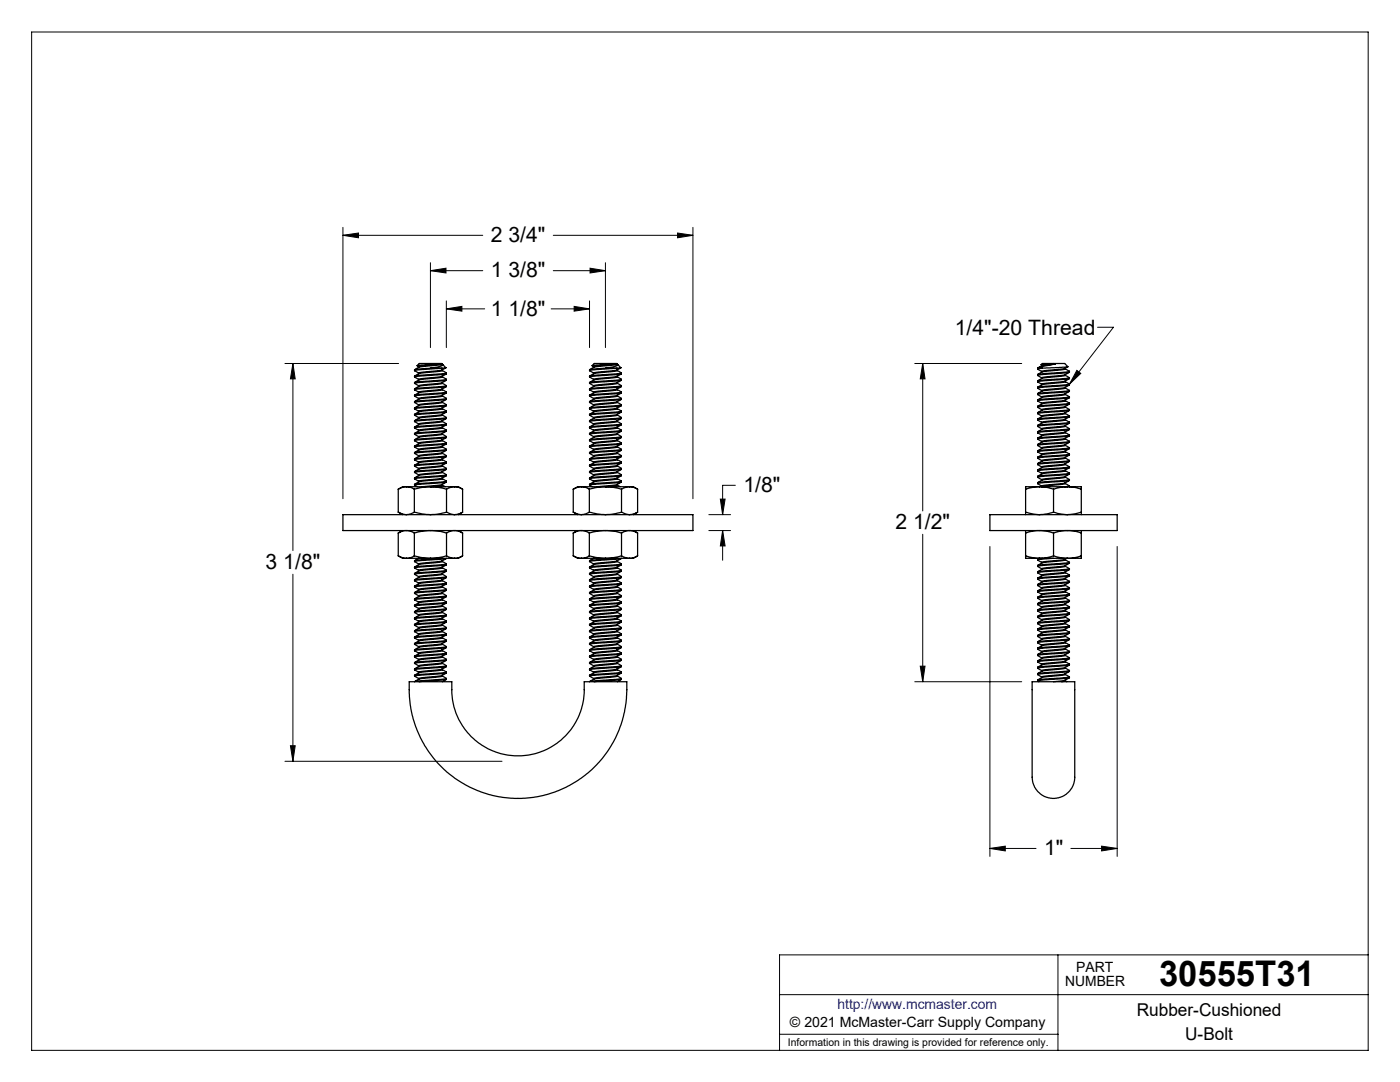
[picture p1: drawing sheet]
<svg xmlns="http://www.w3.org/2000/svg" width="279mm" height="216mm" viewBox="0 0 279 216" stroke-linecap="round" stroke-linejoin="round" font-family="sans-serif">
<defs><g id="words">
<text font-size="7.1" x="231.3" y="196.8">30555T31</text>
<g font-size="4.2">
<text x="97.9" y="48.3">2 3/4&quot;</text>
<text x="97.9" y="55.4">1 3/8&quot;</text>
<text x="97.9" y="63">1 1/8&quot;</text>
<text x="190.5" y="66.8">1/4&quot;-20 Thread</text>
<text x="148.4" y="98.2">1/8&quot;</text>
<text x="178.7" y="105.6">2 1/2&quot;</text>
<text x="53" y="113.6">3 1/8&quot;</text>
<text x="208.4" y="170.7">1&quot;</text>
</g>
<g font-size="3.5">
<text x="226.9" y="202.8">Rubber-Cushioned</text>
<text x="236.5" y="207.5">U-Bolt</text>
</g>
<g font-size="2.8">
<text x="212.6" y="196.8">NUMBER</text>
<text x="214.8" y="194">PART</text>
<text x="157.7" y="205">© 2021 McMaster-Carr Supply Company</text>
</g>
<text font-size="2.8" fill="#00f" x="167.1" y="201.4">http://www.mcmaster.com</text>
<text font-size="2.1" x="157.3" y="208.6">Information in this drawing is provided for reference only.</text>
</g></defs>
<g fill="none" stroke="#000" stroke-width=".2">
<path d="M6.3 6.4h266.7v203.2h-266.7zM68.4 47l3.1-.5v.9zM68.4 45.4v54.1M68.4 47h27.9M85.9 54l3.1-.5v1zM85.9 52.4v17M85.9 54h10.4M110.4 54h10.4M110.4 47h27.9M117.8 53.5l3 .5-3 .5zM120.8 52.4v17M135.2 46.5l3.1 .5-3.1 .4z"/>
<path d="M138.3 45.4v54.1M56.9 72.5h22.7M58.5 72.5l.4 3.1h-.9zM58.5 72.5v37.4M89.1 61.6l3.1-.5v1zM89.1 60v9.4M89.1 61.6h7.6M110 61.6h7.7M114.6 61.1l3.1 .5-3.1 .5zM117.7 60v9.4M182.6 72.5h21.3M184.1 72.5l.5 3.1h-.9z"/>
<path d="M184.1 72.5v29.5M214.9 73.9l.8 .6-2.3 2.2zM219 65.3h3.2l-8.8 11.4M143.8 99.6h.9l-.5 3.1zM146.8 96.8h-2.6v5.9M58.5 114.6v37.3M141.5 102.7h4.3M141.5 105.9h4.3M144.2 105.9l.5 3h-.9zM144.2 105.9v5.9M184.1 106.6v29.4M197.6 109v61.9"/>
<path d="M223 109v61.9M182.6 136h21.3M183.7 132.9h.9l-.5 3.1zM56.9 151.9h43.3M58 148.8h.9l-.4 3.1zM197.6 169.3l3-.5v1zM197.6 169.3h9.2M213.7 169.3h9.3M219.9 168.8l3.1 .5-3.1 .5zM155.6 198.5h117.4M211.1 190.5v19.1M273 190.5h-117.4v19.1"/>
<path d="M155.6 206.4h55.5"/>
</g>
<g fill="#000">
<path d="M214.9 73.9l.8 .6-2.3 2.2z"/>
<path d="M85.9 54l3.1-.5v1zM117.8 53.5l3 .5-3 .5zM68.4 47l3.1-.5v.9zM135.2 46.5l3.1 .5-3.1 .4zM143.8 99.6h.9l-.5 3.1zM144.2 105.9l.5 3h-.9zM89.1 61.6l3.1-.5v1zM114.6 61.1l3.1 .5-3.1 .5zM58 148.8h.9l-.4 3.1zM58.5 72.5l.4 3.1h-.9zM197.6 169.3l3-.5v1zM219.9 168.8l3.1 .5-3.1 .5zM184.1 72.5l.5 3.1h-.9zM183.7 132.9h.9l-.5 3.1z"/>
</g>
<g fill="none" stroke="#000" stroke-width=".25">
<path d="M83.6 73.3l-.8 .5M83.6 73.2v.1M83.6 74.4v.2M83.6 75.7v.1M83.6 77v.1M83.6 78.2v.2M83.6 79.5v.2M85.9 73.5l-2.7 .2-.4 .1-.1 .1M85.9 73.5h2.3M87.8 72.6l-4.5 .4 .3 .2M87.8 72.6l-4.2 .6M87.8 72.6h.5"/>
<path d="M88.2 73.5l-5.5 .4 .9 .5M88.3 73.9l.8 .5-5.6 .5-.7 .1-.1 .2M88.3 75.2l.8 .5M88.3 76.5l.8 .5-5.6 .4-.7 .2-.1 .2M88.3 77.8l.8 .4M88.3 79l.8 .5-5.6 .5-.7 .1-.1 .2M88.3 73.9l-4.4 .6-1.1 .5M88.3 75.2l-4.4 .5-1.1 .6M88.3 76.5l-4.4 .5-1.1 .6M88.3 77.8l-4.4 .5-1.1 .5M88.3 79l-4.4 .6-1.1 .5M88.3 72.7l-4.7 .6"/>
<path d="M88.3 72.7a.97 .97 0 0 1-1 .5l-1.4 .3M88.3 72.6l-.2-.1h-4.4l-.4 .5M88.3 72.6v.1M88.3 73.8v.1M88.3 75.1v.1M88.3 76.3v.2M88.3 77.6v.2M88.3 78.9v.1M88.3 72.7l.7 .7M89 73.4l-1.1 .5-4.3 .5M89 73.4l-.8 .1M89.1 74.6l-1.2 .6-4.3 .5"/>
<path d="M89.1 75.9l-1.2 .5-4.3 .6M89.1 77.2l-1.2 .5-4.3 .5M89.1 78.4l-1.2 .6-4.3 .5M89.1 79.7l-1.2 .6-4.3 .5M89.1 74.6l-6.4 .6 .9 .5M89.1 75.7a.6 .6 0 0 1-.8 .3l-5.6 .5 .9 .5M89.1 77.1l-6.4 .7 .9 .4M89.1 78.2a.6 .6 0 0 1-.8 .3l-5.6 .5 .9 .5M89.1 79.7l-6.4 .6 .9 .5M89.1 75.7l-1.1 .2-4.8 .3-.4 .1-.1 .2M89.1 78.2l-1.1 .2-4.8 .3-.4 .1-.1 .2M89.1 74.4v.2"/>
<path d="M89.1 77v.1M89.1 79.5v.2M118.5 73.3l-.8 .5M118.5 73.2v.1M118.5 74.4v.2M118.5 75.7v.1M118.5 77v.1M118.5 78.2v.2M118.5 79.5v.2M120.8 73.5l-2.6 .2h-.5v.2M120.8 73.5h2.3M122.7 72.6l-4.5 .4 .3 .2"/>
<path d="M122.7 72.6l-4.2 .6M122.7 72.6h.5M123.1 73.5l-5.4 .4 .8 .5M123.2 73.9l.8 .5-5.5 .5-.8 .1v.2M123.2 75.2l.8 .5M123.2 76.5l.8 .5-5.5 .4-.8 .1v.3M123.2 77.8l.8 .4M123.2 79l.8 .5-5.5 .5-.8 .1v.2M123.2 73.9l-4.4 .6-1.1 .5M123.2 75.2l-4.4 .5-1.1 .6M123.2 76.5l-4.4 .5-1.1 .6M123.2 77.8l-4.4 .5-1.1 .5"/>
<path d="M123.2 79l-4.4 .6-1.1 .5M123.2 72.7l-4.7 .6M123.2 72.7h.1a.97 .97 0 0 1-1.1 .5l-1.4 .3M123.2 72.6l-.2-.1h-4.4l-.4 .5M123.2 72.6v.1M123.2 73.8v.1M123.2 75.1v.1M123.2 76.3v.2M123.2 77.6v.2M123.2 78.9v.1M123.3 72.7l.6 .7M123.9 73.4l-1 .5-4.4 .5"/>
<path d="M123.9 73.4l-.8 .1M124 74.6l-1.1 .6-4.4 .5M124 75.9l-1.1 .5-4.4 .6M124 77.2l-1.1 .5-4.4 .5M124 78.4l-1.1 .6-4.4 .5M124 79.7l-1.1 .6-4.4 .5M124 74.6l-6.3 .6 .8 .5M124 75.7a.96 .96 0 0 1-1.1 .3l-5.2 .5 .8 .5M124 77.1l-6.3 .7 .8 .4M124 78.2a.96 .96 0 0 1-1.1 .4l-5.2 .4 .8 .5M124 79.7l-6.3 .6 .8 .5M124 78.2l-1.1 .2-4.7 .3-.5 .1v.2"/>
<path d="M124 75.7l-1.1 .2-4.7 .3-.5 .1v.2M124 74.4v.2M124 77v.1M124 79.5v.2M207.1 73.7l.8 .4M207.1 76.2l.8 .5M207.1 73.5h.9M207.1 73.6v.1M207.1 73.5v.1M207.1 74.8v.1M207.8 72.8l.2-.3h4.5l.6 .7-5.1 .3M207.8 72.8h.1"/>
<path d="M207.9 72.8v.2M207.9 74.1v.2M207.9 75.4v.1M207.9 76.7v.1M207.9 77.9v.2M207.9 79.2v.1M207.9 74.2l-.8 .5M207.9 76.8l-.8 .5M208 73.5l-.9 .2M208.9 72.6l-1.1 .2M208.9 72.6l-1 .2M208.9 72.6h1.7"/>
<path d="M210.6 72.6l-2.6 .3-.8 .5M210.6 72.6l-2.7 .6-.8 .3M212.6 73.6l.8 .5M212.6 74.9l.8 .5M212.6 76.2l.8 .4M212.6 77.4l.8 .5M212.6 78.7l.8 .5M212.6 80l.8 .5-5.8 .5-.5 .1v.1M212.6 74.9l-4.4 .5-1.1 .6M212.6 77.4l-4.4 .6-1.1 .5M212.6 78.7l-4.4 .5-1.1 .6M212.6 80l-4.4 .5-1.1 .6"/>
<path d="M212.6 73.6l-4.7 .6M212.6 76.2l-4.7 .6M212.6 73.5v.1M212.6 74.8v.1M212.6 76v.2M212.6 77.3v.1M212.6 78.6v.1M212.6 79.8v.2M213.1 73.2l-.8 .4-4.4 .5M213.4 74.3l-1.1 .6-4.4 .5M213.4 75.6l-1.1 .5-4.4 .6M213.4 76.8l-1.1 .6-4.4 .5"/>
<path d="M213.4 78.1l-1.1 .6-4.4 .5M213.4 79.4l-1.1 .5-4.4 .6M213.4 74.1v.2l-.3 .1-6 .5 .8 .5M213.4 76.6v.2l-.3 .1-6 .5 .8 .5M213.4 77.9v.2l-.3 .1-6 .5 .8 .5M213.4 75.4v.2h-.3l-4.6 .4-1.4 .2M213.4 79.2v.1l-.3 .1-4.6 .4-1.4 .2M213.4 79.2l-.7 .1-5.4 .4-.2 .1v.2M213.4 77.9l-.7 .2-5.4 .4h-.2v.2M213.4 76.6l-.7 .2-5.4 .4-.2 .1v.1M213.4 75.4l-.7 .1-5.4 .4-.2 .1v.2M213.4 74.1l-6.3 .7"/>
<path d="M79.5 97.6v4.6M81.1 97.1l-.6 .1-1 .4M81.1 97.1l.9 .2 .7 .3M81.1 97.1h4.8M81.1 97.1h-.7l-.9 .5M82.7 97.6v4.6M83.6 82.2l-.8 .5M83.6 84.7l-.8 .5M83.6 87.2l-.8 .5M83.6 96.1l-.8 .5M83.6 80.8v.1M83.6 82.1v.1"/>
<path d="M83.6 83.3v.2M83.6 84.6v.1M83.6 85.9v.1M83.6 87.1v.2M83.6 88.4v.1M83.6 89.7v.1M83.6 90.9v.2M83.6 92.2v.2M83.6 93.5v.1M83.6 94.8v.1M83.6 96v.2M85.9 97.1l-1.2 .1-2 .4"/>
<path d="M85.9 97.1l1.2 .1 2 .4M85.9 97.1h4.8M88.3 80.3l.8 .5-5.6 .4-.7 .2-.1 .2M88.3 81.6l.8 .5-5.6 .4-.7 .2-.1 .1M88.3 82.8l.8 .5-5.6 .5-.7 .1-.1 .2M88.3 84.1l.8 .5-5.6 .5-.7 .1-.1 .2M88.3 85.4l.8 .5-5.6 .4-.7 .2-.1 .1M88.3 86.6l.8 .5M88.3 87.9l.8 .5-5.6 .5-.7 .1-.1 .2M88.3 89.2l.8 .4M88.3 90.5l.8 .4-5.6 .5-.7 .1-.1 .2M88.3 91.7l.8 .5"/>
<path d="M88.3 93l.8 .5-5.6 .4-.7 .2-.1 .2M88.3 94.3l.8 .5-5.6 .4-.7 .2-.1 .1M88.3 95.5l.8 .5-5.6 .5-.7 .1-.1 .2M88.3 96.8l.5 .3M88.3 80.3l-4.4 .5-1.1 .6M88.3 82.8l-4.4 .6-1.1 .5M88.3 85.4l-4.4 .5-1.1 .6M88.3 87.9l-4.4 .5-1.1 .6M88.3 89.2l-4.4 .5-1.1 .6M88.3 90.5l-4.4 .5-1.1 .5M88.3 91.7l-4.4 .6-1.1 .5M88.3 93l-4.4 .5-1.1 .6"/>
<path d="M88.3 94.3l-4.4 .5-1.1 .6M88.3 81.6l-4.7 .6M88.3 84.1l-4.7 .6M88.3 86.6l-4.7 .6M88.3 95.5l-4.7 .6M88.3 96.8l-2.4 .3M88.3 80.2v.1M88.3 81.4v.2M88.3 82.7v.1M88.3 84v.1M88.3 85.2v.2M88.3 86.5v.1"/>
<path d="M88.3 87.8v.1M88.3 89v.2M88.3 90.3v.2M88.3 91.6v.1M88.3 92.9v.1M88.3 94.1v.2M88.3 95.4v.1M88.3 96.7v.1M89.1 81l-1.2 .5-4.3 .6M89.1 82.2l-1.2 .6-4.3 .5M89.1 83.5l-1.2 .6-4.3 .5M89.1 84.8l-1.2 .5-4.3 .6"/>
<path d="M89.1 86l-1.2 .6-4.3 .5M89.1 87.3l-1.2 .6-4.3 .5M89.1 88.6l-1.2 .5-4.3 .6M89.1 89.9l-1.2 .5-4.3 .5M89.1 91.1l-1.2 .6-4.3 .5M89.1 92.4l-1.2 .6-4.3 .5M89.1 93.7l-1.2 .5-4.3 .6M89.1 94.9l-1.2 .6-4.3 .5M89.1 96.2l-1.2 .6-3.7 .3M89.1 80.8a.6 .6 0 0 1-.8 .3l-5.6 .5 .9 .5M89.1 82.1a.6 .6 0 0 1-.8 .2l-5.6 .5 .9 .5M89.1 83.3a.6 .6 0 0 1-.8 .3l-5.6 .5 .9 .5"/>
<path d="M89.1 84.6a.6 .6 0 0 1-.8 .3l-5.6 .5 .9 .5M89.1 85.9a.6 .6 0 0 1-.8 .2l-5.6 .5 .9 .5M89.1 87.1a.6 .6 0 0 1-.8 .3l-5.6 .5 .9 .5M89.1 88.5l-6.4 .7 .9 .5M89.1 89.7a.6 .6 0 0 1-.8 .3l-5.6 .5 .9 .4M89.1 91.1l-6.4 .6 .9 .5M89.1 92.2a.6 .6 0 0 1-.8 .3l-5.6 .5 .9 .5M89.1 93.6l-6.4 .7 .9 .5M89.1 94.8a.6 .6 0 0 1-.8 .2l-5.6 .5 .9 .5M89.1 96a.6 .6 0 0 1-.8 .3l-5.6 .5 .6 .3M89.1 87.1l-1.1 .2-4.8 .3-.4 .1-.1 .2M89.1 89.6l-1.1 .3-4.8 .3-.4 .1-.1 .2"/>
<path d="M89.1 92.2l-1.1 .2-4.8 .3-.4 .1-.1 .2M89.1 88.4v.1M89.1 90.9v.2M89.1 93.5v.1M89.1 97.6v4.6M90.7 97.1l-.6 .1-1 .4M90.7 97.1l.9 .2 .7 .3M90.7 97.1h.8l.8 .5M92.3 97.6v4.6M114.4 97.6v4.6M116 97.1l-.6 .1-1 .4M116 97.1l.9 .2 .7 .3"/>
<path d="M116 97.1h4.8M116 97.1h-.7l-.9 .5M117.6 97.6v4.6M118.5 82.2l-.8 .5M118.5 84.7l-.8 .5M118.5 87.2l-.8 .5M118.5 96.1l-.8 .5M118.5 80.8v.1M118.5 82.1v.1M118.5 83.3v.2M118.5 84.6v.1M118.5 85.9v.1"/>
<path d="M118.5 87.1v.2M118.5 88.4v.1M118.5 89.7v.1M118.5 90.9v.2M118.5 92.2v.2M118.5 93.5v.1M118.5 94.8v.1M118.5 96v.2M120.8 97.1l-1.2 .1-2 .4M120.8 97.1l1.2 .1 2 .4M120.8 97.1h4.9M123.2 80.3l.8 .5-5.5 .4-.8 .2v.2"/>
<path d="M123.2 81.6l.8 .5-5.5 .4-.8 .1v.2M123.2 82.8l.8 .5-5.5 .5-.8 .1v.2M123.2 84.1l.8 .5-5.5 .5-.8 .1v.2M123.2 85.4l.8 .5-5.5 .4-.8 .1v.2M123.2 86.6l.8 .5M123.2 87.9l.8 .5-5.5 .5-.8 .1v.2M123.2 89.2l.8 .4M123.2 90.5l.8 .4-5.5 .5-.8 .1v.2M123.2 91.7l.8 .5M123.2 93l.8 .5-5.5 .4-.8 .2v.2M123.2 94.3l.8 .5-5.5 .4-.8 .1v.2M123.2 95.5l.8 .5-5.5 .5-.8 .1v.2"/>
<path d="M123.2 96.8l.6 .3M123.2 80.3l-4.4 .5-1.1 .6M123.2 82.8l-4.4 .6-1.1 .5M123.2 85.4l-4.4 .5-1.1 .6M123.2 87.9l-4.4 .5-1.1 .6M123.2 89.2l-4.4 .5-1.1 .6M123.2 90.5l-4.4 .5-1.1 .5M123.2 91.7l-4.4 .6-1.1 .5M123.2 93l-4.4 .5-1.1 .6M123.2 94.3l-4.4 .5-1.1 .6M123.2 81.6l-4.7 .6M123.2 84.1l-4.7 .6"/>
<path d="M123.2 86.6l-4.7 .6M123.2 95.5l-4.7 .6M123.2 96.8l-2.4 .3M123.2 80.2v.1M123.2 81.4v.2M123.2 82.7v.1M123.2 84v.1M123.2 85.2v.2M123.2 86.5v.1M123.2 87.8v.1M123.2 89v.2M123.2 90.3v.2"/>
<path d="M123.2 91.6v.1M123.2 92.9v.1M123.2 94.1v.2M123.2 95.4v.1M123.2 96.7v.1M124 81l-1.1 .5-4.4 .6M124 82.2l-1.1 .6-4.4 .5M124 83.5l-1.1 .6-4.4 .5M124 84.8l-1.1 .5-4.4 .6M124 86l-1.1 .6-4.4 .5M124 87.3l-1.1 .6-4.4 .5M124 88.6l-1.1 .5-4.4 .6"/>
<path d="M124 89.9l-1.1 .5-4.4 .5M124 91.1l-1.1 .6-4.4 .5M124 92.4l-1.1 .6-4.4 .5M124 93.7l-1.1 .5-4.4 .6M124 94.9l-1.1 .6-4.4 .5M124 96.2l-1.1 .6-3.7 .3M124 80.8a.96 .96 0 0 1-1.1 .3l-5.2 .5 .8 .5M124 82.1a.96 .96 0 0 1-1.1 .3l-5.2 .4 .8 .5M124 83.3a.96 .96 0 0 1-1.1 .3l-5.2 .5 .8 .5M124 84.6a.96 .96 0 0 1-1.1 .3l-5.2 .5 .8 .5M124 85.9a.96 .96 0 0 1-1.1 .3l-5.2 .4 .8 .5M124 87.1a.96 .96 0 0 1-1.1 .4l-5.2 .4 .8 .5"/>
<path d="M124 88.5l-6.3 .7 .8 .5M124 89.7a.96 .96 0 0 1-1.1 .3l-5.2 .5 .8 .4M124 91.1l-6.3 .6 .8 .5M124 92.2a.96 .96 0 0 1-1.1 .3l-5.2 .5 .8 .5M124 93.6l-6.3 .7 .8 .5M124 94.8a.96 .96 0 0 1-1.1 .3l-5.2 .4 .8 .5M124 96a.96 .96 0 0 1-1.1 .3l-5.2 .5 .5 .3M124 92.2l-1.1 .2-4.7 .3-.5 .1v.2M124 89.6l-1.1 .3-4.7 .3h-.5v.3M124 87.1l-1.1 .2-4.7 .3-.5 .1v.2M124 88.4v.1M124 90.9v.2"/>
<path d="M124 93.5v.1M124 97.6v4.6M125.7 97.1l-.7 .1-1 .4M125.7 97.1l.8 .2 .7 .3M125.7 97.1h.7l.8 .5M127.2 97.6v4.6M204.7 97.6v4.6M207.1 80l.8 .5M207.1 85.1l.8 .4M207.1 86.4l.8 .4M207.1 87.6l.8 .5M207.1 90.2l.8 .4"/>
<path d="M207.1 91.4l.8 .5M207.1 92.7l.8 .5M207.1 86.2v.2M207.1 83.6v.2M207.1 88.7v.2M207.5 97.1h5.5M207.5 97.1l1.5 .2 1.3 .3M207.5 97.1l-1.1 .1-1.7 .4M207.5 97.1h-2.2a.4 .4 0 0 0-.6 .2v.3M207.9 80.5v.1M207.9 81.7v.2M207.9 83v.1"/>
<path d="M207.9 84.3v.1M207.9 85.5v.2M207.9 86.8v.2M207.9 88.1v.1M207.9 89.4v.1M207.9 90.6v.2M207.9 91.9v.1M207.9 93.2v.1M207.9 94.4v.2M207.9 95.7v.1M207.9 97v.1M207.9 85.7l-.8 .4"/>
<path d="M207.9 88.2l-.8 .5M207.9 90.7l-.8 .5M210.3 97.6v4.6M212.6 81.2l.8 .5M212.6 82.5l.8 .5M212.6 83.8l.8 .4M212.6 85.1l.8 .4M212.6 86.3l.8 .5M212.6 87.6l.8 .5M212.6 88.9l.8 .4M212.6 90.1l.8 .5M212.6 91.4l.8 .5"/>
<path d="M212.6 92.7l.8 .4M212.6 93.9l.8 .5M212.6 95.2l.8 .5M212.6 96.5l.8 .5-.9 .1M212.6 81.2l-4.4 .6-1.1 .5M212.6 82.5l-4.4 .5-1.1 .6M212.6 83.8l-4.4 .5-1.1 .6M212.6 86.3l-4.4 .6-1.1 .5M212.6 88.9l-4.4 .5-1.1 .6M212.6 91.4l-4.4 .5-1.1 .6M212.6 92.7l-4.4 .5-1.1 .6M212.6 93.9l-4.4 .6-1.1 .5"/>
<path d="M212.6 95.2l-4.4 .5-1.1 .6M212.6 85.1l-4.7 .6M212.6 87.6l-4.7 .6M212.6 90.1l-4.7 .6M212.6 96.5l-4.7 .6M212.6 81.1v.1M212.6 82.4v.1M212.6 83.6v.2M212.6 84.9v.2M212.6 86.2v.1M212.6 87.5v.1M212.6 88.7v.2"/>
<path d="M212.6 90v.1M212.6 91.3v.1M212.6 92.5v.2M212.6 93.8v.1M212.6 95.1v.1M212.6 96.3v.2M213 97.1l-1.1 .1-1.6 .4M213 97.1l1.5 .2 1.3 .3M213 97.1h2.3a.36 .36 0 0 1 .5 0 .36 .36 0 0 1 0 .5M213.4 80.6l-1.1 .6-4.4 .5M213.4 81.9l-1.1 .6-4.4 .5M213.4 83.2l-1.1 .5-4.4 .6"/>
<path d="M213.4 84.5l-1.1 .5-4.4 .5M213.4 85.7l-1.1 .6-4.4 .5M213.4 87l-1.1 .6-4.4 .5M213.4 88.3l-1.1 .5-4.4 .6M213.4 89.5l-1.1 .6-4.4 .5M213.4 90.8l-1.1 .6-4.4 .5M213.4 92.1l-1.1 .5-4.4 .6M213.4 93.3l-1.1 .6-4.4 .5M213.4 94.6l-1.1 .6-4.4 .5M213.4 95.9l-1.1 .5-4.4 .6M213.4 81.7v.2l-.3 .1-6 .5 .8 .5M213.4 83v.1l-.3 .2-6 .5 .8 .5"/>
<path d="M213.4 88.1v.2h-.3l-6 .6 .8 .5M213.4 93.1v.2l-.3 .1-6 .5 .8 .5M213.4 94.4v.2l-.3 .1-6 .5 .8 .5M213.4 95.7v.1l-.3 .2-6 .5 .8 .5M213.4 84.2v.3h-.3l-4.6 .3-1.4 .3M213.4 85.5v.2l-.3 .1-4.6 .3-1.4 .3M213.4 86.8v.2l-.3 .1-4.6 .3-1.4 .2M213.4 89.3v.2l-.3 .1-4.6 .3-1.4 .3M213.4 90.6v.2l-.3 .1-4.6 .3-1.4 .2M213.4 91.9v.1l-.3 .1-4.6 .4-1.4 .2M213.4 95.7l-.7 .1-5.4 .4-.2 .1v.2M213.4 94.4l-.7 .2-5.4 .4h-.2v.2"/>
<path d="M213.4 93.1l-.7 .2-5.4 .4-.2 .1v.1M213.4 91.9l-.7 .1-5.4 .4-.2 .1v.2M213.4 90.6l-.7 .2-5.4 .4h-.2v.2M213.4 89.3l-.7 .2-5.4 .4-.2 .1v.1M213.4 88.1l-6.3 .6M213.4 86.8l-.7 .2-5.4 .3-.2 .1v.2M213.4 85.5l-6.3 .7M213.4 84.2l-.7 .2-5.4 .4-.2 .1v.2M213.4 83l-6.3 .6M213.4 81.7l-.7 .2-5.4 .4h-.2v.2M213.4 80.5v.1l-.3 .1-6 .5 .8 .5M213.4 97v.1"/>
<path d="M215.8 97.6v4.6M68.4 102.7h69.9v3.2h-69.9zM79.5 102.2a2.85 2.85 0 0 0 3.2 0M79.5 110.9l1 .4 .6 .1M79.5 106.4a2.85 2.85 0 0 1 3.2 0M79.5 110.9l.9 .5h.7M79.5 102.2l.9 .5M79.5 106.4v4.5M80.4 105.9l-.9 .5M81.1 111.4h4.8M82.7 102.2a10.7 10.7 0 0 0 6.4 0M82.7 110.9l2 .4 1.2 .1"/>
<path d="M82.7 110.9l-.7 .4-.9 .1M82.7 106.4a10.7 10.7 0 0 1 6.4 0M82.7 106.4v4.5M83.5 111.4l-.7 .5M83.6 112.6l-.8 .5M83.6 115.2l-.8 .5M83.6 112.5v.2M83.6 113.8v.1M83.6 115.1v.1M83.6 116.3v.2M83.6 117.6v.2M83.6 118.9v.1"/>
<path d="M85.9 111.4h4.8M88.2 111.4l-4.7 .3-.7 .2-.1 .1M88.3 112l.8 .5-5.6 .5-.7 .1-.1 .2M88.3 113.3l.8 .5-5.6 .5-.7 .1-.1 .2M88.3 114.6l.8 .4M88.3 115.9l.8 .4-5.6 .5-.7 .1-.1 .2M88.3 117.1l.8 .5M88.3 118.4l.8 .5-5.6 .4-.7 .2-.1 .2M88.3 119.7l.8 .4M88.3 113.3l-4.4 .5-1.1 .6M88.3 115.9l-4.4 .5-1.1 .5M88.3 117.1l-4.4 .6-1.1 .5"/>
<path d="M88.3 118.4l-4.4 .5-1.1 .6M88.3 119.7l-4.4 .5-1.1 .6M88.3 112l-4.7 .6M88.3 114.6l-4.7 .6M88.3 111.9v.1M88.3 113.2v.1M88.3 114.4v.2M88.3 115.7v.2M88.3 117v.1M88.3 118.3v.1M88.3 119.5v.2M89.1 111.4l-1.2 .6-4.3 .5"/>
<path d="M89.1 112.7l-1.2 .6-4.3 .5M89.1 114l-1.2 .5-4.3 .6M89.1 115.3l-1.2 .5-4.3 .5M89.1 116.5l-1.2 .6-4.3 .5M89.1 117.8l-1.2 .6-4.3 .5M89.1 119.1l-1.2 .5-4.3 .6M89.1 111.4l-6.4 .6 .9 .5M89.1 112.5a.6 .6 0 0 1-.8 .3l-5.6 .5 .9 .5M89.1 113.8a.6 .6 0 0 1-.8 .3l-5.6 .5 .9 .5M89.1 115.1a.6 .6 0 0 1-.8 .3l-5.6 .5 .9 .4M89.1 116.5l-6.4 .6 .9 .5M89.1 117.6a.6 .6 0 0 1-.8 .3l-5.6 .5 .9 .5"/>
<path d="M89.1 119l-6.4 .7 .9 .5M89.1 115l-1.1 .3-4.8 .3-.4 .1-.1 .2M89.1 117.6l-1.1 .2-4.8 .3-.4 .1-.1 .2M89.1 116.3v.2M89.1 118.9v.1M89.1 102.2a2.85 2.85 0 0 0 3.2 0M89.1 110.9l1 .4 .6 .1M89.1 110.9l-2 .4-1.2 .1M89.1 106.4a2.85 2.85 0 0 1 3.2 0M89.1 106.4v4.5M91.5 105.9l.8 .5M92.3 110.9l-.7 .4-.9 .1"/>
<path d="M92.3 110.9l-.8 .5h-.8M92.3 102.2l-.8 .5M92.3 106.4v4.5M114.4 110.9l1 .4 .6 .1M114.4 106.4a2.85 2.85 0 0 1 3.2 0M114.4 110.9l.9 .5h.7M114.4 102.2a2.85 2.85 0 0 0 3.2 0M114.4 102.2l.9 .5M114.4 106.4v4.5M115.3 105.9l-.9 .5M116 111.4h4.8M117.6 110.9l2 .4 1.2 .1"/>
<path d="M117.6 110.9l-.7 .4-.9 .1M117.6 106.4a10.7 10.7 0 0 1 6.4 0M117.6 102.2a10.7 10.7 0 0 0 6.4 0M117.6 106.4v4.5M118.5 111.4l-.8 .5M118.5 112.6l-.8 .5M118.5 115.2l-.8 .5M118.5 112.5v.2M118.5 113.8v.1M118.5 115.1v.1M118.5 116.3v.2M118.5 117.6v.2"/>
<path d="M118.5 118.9v.1M120.8 111.4h4.9M123.1 111.4l-4.6 .3-.8 .1v.2M123.2 112l.8 .5-5.5 .5-.8 .1v.2M123.2 113.3l.8 .5-5.5 .5-.8 .1v.2M123.2 114.6l.8 .4M123.2 115.9l.8 .4-5.5 .5-.8 .1v.2M123.2 117.1l.8 .5M123.2 118.4l.8 .5-5.5 .4-.8 .2v.2M123.2 119.7l.8 .4M123.2 113.3l-4.4 .5-1.1 .6M123.2 115.9l-4.4 .5-1.1 .5"/>
<path d="M123.2 117.1l-4.4 .6-1.1 .5M123.2 118.4l-4.4 .5-1.1 .6M123.2 119.7l-4.4 .5-1.1 .6M123.2 112l-4.7 .6M123.2 114.6l-4.7 .6M123.2 111.9v.1M123.2 113.2v.1M123.2 114.4v.2M123.2 115.7v.2M123.2 117v.1M123.2 118.3v.1M123.2 119.5v.2"/>
<path d="M124 111.4l-1.1 .6-4.4 .5M124 112.7l-1.1 .6-4.4 .5M124 114l-1.1 .5-4.4 .6M124 115.3l-1.1 .5-4.4 .5M124 116.5l-1.1 .6-4.4 .5M124 117.8l-1.1 .6-4.4 .5M124 119.1l-1.1 .5-4.4 .6M124 111.4l-6.3 .6 .8 .5M124 112.5a.96 .96 0 0 1-1.1 .4l-5.2 .4 .8 .5M124 113.8a.96 .96 0 0 1-1.1 .3l-5.2 .5 .8 .5M124 115.1a.96 .96 0 0 1-1.1 .3l-5.2 .5 .8 .4M124 116.5l-6.3 .6 .8 .5"/>
<path d="M124 117.6a.96 .96 0 0 1-1.1 .3l-5.2 .5 .8 .5M124 119l-6.3 .7 .8 .5M124 117.6l-1.1 .2-4.7 .3-.5 .1v.2M124 115l-1.1 .3-4.7 .3h-.5v.3M124 116.3v.2M124 118.9v.1M124 110.9l1 .4 .7 .1M124 110.9l-2 .4-1.2 .1M124 106.4a2.85 2.85 0 0 1 3.2 0M124 102.2a2.85 2.85 0 0 0 3.2 0M124 106.4v4.5M126.4 105.9l.8 .5"/>
<path d="M127.2 110.9l-.7 .4-.8 .1M127.2 110.9l-.8 .5h-.7M127.2 102.2l-.8 .5M127.2 106.4v4.5M197.6 102.7h25.4v3.2h-25.4zM204.7 106.4a8.1 8.1 0 0 1 5.6 0M204.7 110.9l1.7 .4 1.1 .1M204.7 105.9v.5M204.7 110.9v.1a.33 .33 0 0 0 .1 .4 .33 .33 0 0 0 .4 0h2.3M204.7 102.2a8.1 8.1 0 0 0 5.6 0M204.7 102.2v.5M204.7 106.4v4.5"/>
<path d="M207.1 113l.8 .5M207.1 115.6l.8 .4M207.1 118.1l.8 .5M207.1 115.5v.1M207.1 111.6v.1M207.1 114.1v.2M207.1 116.7v.1M207.3 111.4l-.2 .1M207.5 111.4h5.5M207.9 112.2v.2M207.9 113.5v.1M207.9 114.8v.1"/>
<path d="M207.9 116v.2M207.9 117.3v.1M207.9 118.6v.1M207.9 119.8v.2M207.9 113.6l-.8 .5M207.9 116.1l-.8 .5M207.9 118.7l-.8 .5M208 111.4l-.9 .2M210.3 111.4l-3.2 .3 .8 .5M210.3 110.9l1.6 .4 1.1 .1M210.3 106.4a8 8 0 0 1 5.5 0M210.3 110.9l-1.3 .4-1.5 .1"/>
<path d="M210.3 102.2a8 8 0 0 0 5.5 0M210.3 106.4v4.5M212.6 111.7l.8 .5-5.8 .5-.5 .1v.2M212.6 113l.8 .5M212.6 114.3l.8 .4M212.6 115.5l.8 .5M212.6 116.8l.8 .5M212.6 118.1l.8 .4M212.6 119.3l.8 .5M212.6 111.7l-4.4 .6-1.1 .5M212.6 114.3l-4.4 .5-1.1 .6M212.6 116.8l-4.4 .5-1.1 .6"/>
<path d="M212.6 119.3l-4.4 .6-1.1 .5M212.6 113l-4.7 .6M212.6 115.5l-4.7 .6M212.6 118.1l-4.7 .6M212.6 111.6v.1M212.6 112.9v.1M212.6 114.1v.2M212.6 115.4v.1M212.6 116.7v.1M212.6 117.9v.2M212.6 119.2v.1M212.9 111.4l-.8 .3-4.2 .5"/>
<path d="M213.4 112.4l-1.1 .6-4.4 .5M213.4 113.7l-1.1 .5-4.4 .6M213.4 114.9l-1.1 .6-4.4 .5M213.4 116.2l-1.1 .6-4.4 .5M213.4 117.5l-1.1 .5-4.4 .6M213.4 118.7l-1.1 .6-4.4 .5M213.4 113.5v.1l-.3 .1-6 .6 .8 .5M213.4 116v.2l-.3 .1-6 .5 .8 .5M213.4 118.5v.2l-.3 .1-6 .5 .8 .5M213.4 114.7v.2l-.3 .1-4.6 .3-1.4 .3M213.4 117.3v.2h-.3l-4.6 .4-1.4 .2M213.4 119.8v.2l-.3 .1-4.6 .3-1.4 .3"/>
<path d="M213.4 119.8l-.7 .2-5.4 .4h-.2v.3M213.4 118.5l-.7 .2-5.4 .4-.2 .1v.1M213.4 117.3l-.7 .1-5.4 .4-.2 .1v.2M213.4 116l-6.3 .7M213.4 114.7l-.7 .2-5.4 .4-.2 .1v.1M213.4 113.5l-6.3 .6M213.4 112.2v.2l-.3 .1-4.6 .3-1.4 .2M215.8 110.9l-1.3 .4-1.5 .1M215.8 105.9v.5M215.8 110.9v.1a.37 .37 0 0 1-.2 .4 .37 .37 0 0 1-.4 0h-2.2M215.8 102.2v.5M215.8 106.4v4.5"/>
<path d="M81.7 136h8.5v1.6a13.2 13.2 0 0 0 13.2 13.2 13.2 13.2 0 0 0 13.2-13.2v-1.6h8.5v1.9a21.7 21.7 0 0 1-21.9 21.4 21.7 21.7 0 0 1-21.5-21.7zM83.6 124.1l-.8 .5M83.6 126.6l-.8 .5M83.6 129.2l-.8 .4M83.6 120.2v.1M83.6 121.4v.2M83.6 122.7v.1M83.6 124v.1M83.6 125.2v.2M83.6 126.5v.1M83.6 127.8v.1M83.6 129v.2"/>
<path d="M83.6 130.3v.2M83.6 131.6v.1M83.6 132.9v.1M83.6 134.1v.2M83.6 135.4v.1M88.3 120.9l.8 .5-5.6 .5-.7 .1-.1 .2M88.3 122.2l.8 .5-5.6 .5-.7 .1-.1 .2M88.3 123.5l.8 .5-5.6 .4-.7 .2-.1 .1M88.3 124.7l.8 .5-5.6 .5-.7 .1-.1 .2M88.3 126l.8 .5-5.6 .5-.7 .1-.1 .2M88.3 127.3l.8 .5-5.6 .4-.7 .2-.1 .2M88.3 128.6l.8 .4"/>
<path d="M88.3 129.8l.8 .5-5.6 .5-.7 .1-.1 .2M88.3 131.1l.8 .5M88.3 132.4l.8 .5-5.6 .4-.7 .2-.1 .1M88.3 133.6l.8 .5M88.3 134.9l.8 .5-6.4 .6M88.3 120.9l-4.4 .6-1.1 .5M88.3 122.2l-4.4 .5-1.1 .6M88.3 124.7l-4.4 .6-1.1 .5M88.3 127.3l-4.4 .5-1.1 .6M88.3 129.8l-4.4 .6-1.1 .5M88.3 131.1l-4.4 .5-1.1 .6M88.3 132.4l-4.4 .5-1.1 .6"/>
<path d="M88.3 133.6l-4.4 .6-1.1 .5M88.3 134.9l-4.4 .5-1.1 .6M88.3 123.5l-4.7 .6M88.3 126l-4.7 .6M88.3 128.6l-4.7 .6M88.3 120.8v.1M88.3 122.1v.1M88.3 123.3v.2M88.3 124.6v.1M88.3 125.9v.1M88.3 127.1v.2M88.3 128.4v.2"/>
<path d="M88.3 129.7v.1M88.3 131v.1M88.3 132.2v.2M88.3 133.5v.1M88.3 134.8v.1M89.1 120.3l-1.2 .6-4.3 .5M89.1 121.6l-1.2 .6-4.3 .5M89.1 122.9l-1.2 .5-4.3 .6M89.1 124.1l-1.2 .6-4.3 .5M89.1 125.4l-1.2 .6-4.3 .5M89.1 126.7l-1.2 .5-4.3 .6M89.1 128l-1.2 .5-4.3 .5"/>
<path d="M89.1 129.2l-1.2 .6-4.3 .5M89.1 130.5l-1.2 .6-4.3 .5M89.1 131.8l-1.2 .5-4.3 .6M89.1 133l-1.2 .6-4.3 .5M89.1 134.3l-1.2 .6-4.3 .5M89.1 135.6l-.8 .4M89.1 120.2a.6 .6 0 0 1-.8 .2l-5.6 .5 .9 .5M89.1 121.6l-6.4 .6 .9 .5M89.1 122.7a.6 .6 0 0 1-.8 .3l-5.6 .5 .9 .5M89.1 124a.6 .6 0 0 1-.8 .2l-5.6 .5 .9 .5M89.1 125.2a.6 .6 0 0 1-.8 .3l-5.6 .5 .9 .5M89.1 126.5a.6 .6 0 0 1-.8 .3l-5.6 .5 .9 .5"/>
<path d="M89.1 127.8a.6 .6 0 0 1-.8 .3l-5.6 .5 .9 .4M89.1 129a.6 .6 0 0 1-.8 .3l-5.6 .5 .9 .5M89.1 130.5l-6.4 .6 .9 .5M89.1 131.6a.6 .6 0 0 1-.8 .3l-5.6 .5 .9 .5M89.1 133l-6.4 .6 .9 .5M89.1 134.1a.6 .6 0 0 1-.8 .3l-5.6 .5 .9 .5M89.1 120.1l-1.1 .2-4.8 .4-.4 .1-.1 .1M89.1 129l-1.1 .2-4.8 .3-.4 .1-.1 .2M89.1 131.6l-1.1 .2-4.8 .3-.4 .1-.1 .2M89.1 134.1l-1.1 .2-4.8 .3-.4 .1-.1 .2M89.1 135.5l-5.5 .5M89.1 121.4v.2"/>
<path d="M89.1 130.3v.2M89.1 132.9v.1M89.1 135.4v.1M118.5 124.1l-.8 .5M118.5 126.6l-.8 .5M118.5 129.2l-.8 .4M118.5 120.2v.1M118.5 121.4v.2M118.5 122.7v.1M118.5 124v.1M118.5 125.2v.2M118.5 126.5v.1"/>
<path d="M118.5 127.8v.1M118.5 129v.2M118.5 130.3v.2M118.5 131.6v.1M118.5 132.9v.1M118.5 134.1v.2M118.5 135.4v.1M123.2 120.9l.8 .5-5.5 .5-.8 .1v.2M123.2 122.2l.8 .5-5.5 .5-.8 .1v.2M123.2 123.5l.8 .5-5.5 .4-.8 .1v.2M123.2 124.7l.8 .5-5.5 .5-.8 .1v.2M123.2 126l.8 .5-5.5 .5-.8 .1v.2"/>
<path d="M123.2 127.3l.8 .5-5.5 .4-.8 .1v.3M123.2 128.6l.8 .4M123.2 129.8l.8 .5-5.5 .5-.8 .1v.2M123.2 131.1l.8 .5M123.2 132.4l.8 .5-5.5 .4-.8 .1v.2M123.2 133.6l.8 .5M123.2 134.9l.8 .5-6.3 .6M123.2 120.9l-4.4 .6-1.1 .5M123.2 122.2l-4.4 .5-1.1 .6M123.2 124.7l-4.4 .6-1.1 .5M123.2 127.3l-4.4 .5-1.1 .6M123.2 129.8l-4.4 .6-1.1 .5"/>
<path d="M123.2 131.1l-4.4 .5-1.1 .6M123.2 132.4l-4.4 .5-1.1 .6M123.2 133.6l-4.4 .6-1.1 .5M123.2 134.9l-4.4 .5-1.1 .6M123.2 123.5l-4.7 .6M123.2 126l-4.7 .6M123.2 128.6l-4.7 .6M123.2 120.8v.1M123.2 122.1v.1M123.2 123.3v.2M123.2 124.6v.1M123.2 125.9v.1"/>
<path d="M123.2 127.1v.2M123.2 128.4v.2M123.2 129.7v.1M123.2 131v.1M123.2 132.2v.2M123.2 133.5v.1M123.2 134.8v.1M124 120.3l-1.1 .6-4.4 .5M124 121.6l-1.1 .6-4.4 .5M124 122.9l-1.1 .5-4.4 .6M124 124.1l-1.1 .6-4.4 .5M124 125.4l-1.1 .6-4.4 .5"/>
<path d="M124 126.7l-1.1 .5-4.4 .6M124 128l-1.1 .5-4.4 .5M124 129.2l-1.1 .6-4.4 .5M124 130.5l-1.1 .6-4.4 .5M124 131.8l-1.1 .5-4.4 .6M124 133l-1.1 .6-4.4 .5M124 134.3l-1.1 .6-4.4 .5M124 135.6l-.8 .4M124 120.2a.96 .96 0 0 1-1.1 .3l-5.2 .4 .8 .5M124 121.6l-6.3 .6 .8 .5M124 122.7a.96 .96 0 0 1-1.1 .3l-5.2 .5 .8 .5M124 124a.96 .96 0 0 1-1.1 .3l-5.2 .4 .8 .5"/>
<path d="M124 125.2a.96 .96 0 0 1-1.1 .4l-5.2 .4 .8 .5M124 126.5a.96 .96 0 0 1-1.1 .3l-5.2 .5 .8 .5M124 127.8a.96 .96 0 0 1-1.1 .3l-5.2 .5 .8 .4M124 129a.96 .96 0 0 1-1.1 .4l-5.2 .4 .8 .5M124 130.5l-6.3 .6 .8 .5M124 131.6a.96 .96 0 0 1-1.1 .3l-5.2 .5 .8 .5M124 133l-6.3 .6 .8 .5M124 134.1a.96 .96 0 0 1-1.1 .3l-5.2 .5 .8 .5M124 135.5l-5.4 .5M124 134.1l-1.1 .2-4.7 .3-.5 .1v.2M124 131.6l-1.1 .2-4.7 .3-.5 .1v.2M124 129l-1.1 .2-4.7 .3-.5 .1v.2"/>
<path d="M124 120.1l-1.1 .2-4.7 .4h-.5v.2M124 121.4v.2M124 130.3v.2M124 132.9v.1M124 135.4v.1M206 136h8.5v19.1a4.3 4.3 0 0 1-4.8 4.2 4.3 4.3 0 0 1-3.7-5.1zM207.1 120.7l.8 .4M207.1 121.9l.8 .5M207.1 127l.8 .5M207.1 129.5l.8 .5M207.1 132.1l.8 .4M207.1 133.4l.8 .4"/>
<path d="M207.1 127h.1M207.1 125.6v.1M207.1 128.1v.1M207.1 130.6v.2M207.9 121.1v.1M207.9 122.4v.1M207.9 123.6v.2M207.9 124.9v.2M207.9 126.2v.1M207.9 127.5v.1M207.9 128.7v.2M207.9 130v.1"/>
<path d="M207.9 131.3v.1M207.9 132.5v.2M207.9 133.8v.1M207.9 135.1v.1M207.9 127.6l-.8 .5M207.9 130.1l-.8 .5M207.9 132.6l-.8 .5M212.6 120.6l.8 .5M212.6 121.9l.8 .4M212.6 123.2l.8 .4-5.8 .5-.5 .1v.2M212.6 124.4l.8 .5M212.6 125.7l.8 .5"/>
<path d="M212.6 127l.8 .4M212.6 128.2l.8 .5-5.8 .5-.5 .1v.2M212.6 129.5l.8 .5M212.6 130.8l.8 .4M212.6 132l.8 .5M212.6 133.3l.8 .5M212.6 134.6l.8 .4M212.6 120.6l-4.4 .5-1.1 .6M212.6 121.9l-4.4 .5-1.1 .6M212.6 123.2l-4.4 .5-1.1 .5M212.6 124.4l-4.4 .6-1.1 .5M212.6 125.7l-4.4 .5-1.1 .6"/>
<path d="M212.6 128.2l-4.4 .6-1.1 .5M212.6 130.8l-4.4 .5-1.1 .6M212.6 133.3l-4.4 .5-1.1 .6M212.6 134.6l-4.4 .5-1.1 .6M212.6 127l-4.7 .6M212.6 129.5l-4.7 .6M212.6 132l-4.7 .6M212.6 135.9l-.7 .1M212.6 135.9l.3 .1M212.6 120.5v.1M212.6 121.7v.2M212.6 123v.2"/>
<path d="M212.6 124.3v.1M212.6 125.6v.1M212.6 126.8v.2M212.6 128.1v.1M212.6 129.4v.1M212.6 130.6v.2M212.6 131.9v.1M212.6 133.2v.1M212.6 134.4v.2M212.6 135.7v.2M213.4 120l-1.1 .6-4.4 .5M213.4 121.3l-1.1 .5-4.4 .6"/>
<path d="M213.4 122.6l-1.1 .5-4.4 .5M213.4 123.8l-1.1 .6-4.4 .5M213.4 125.1l-1.1 .6-4.4 .5M213.4 126.4l-1.1 .5-4.4 .6M213.4 127.6l-1.1 .6-4.4 .5M213.4 128.9l-1.1 .6-4.4 .5M213.4 130.2l-1.1 .5-4.4 .6M213.4 131.4l-1.1 .6-4.4 .5M213.4 132.7l-1.1 .6-4.4 .5M213.4 134l-1.1 .5-4.4 .6M213.4 135.3l-1 .5-2.1 .2M213.4 122.3v.2l-.3 .1-6 .6 .8 .4"/>
<path d="M213.4 124.9v.2l-.3 .1-6 .5 .8 .5M213.4 127.4v.2l-.3 .1-6 .5 .8 .5M213.4 130v.1l-.3 .1-6 .6 .8 .5M213.4 133.8v.1l-.3 .2-6 .5 .8 .5M213.4 121.1v.2l-.3 .1-4.6 .3-1.4 .2M213.4 126.2v.1l-.3 .1-4.6 .4-1.4 .2M213.4 131.2v.2l-.3 .1-4.6 .3-1.4 .3M213.4 132.5v.2l-.3 .1-4.6 .3-1.4 .3M213.4 135v.2l-.3 .1-6 .6 .2 .1M213.4 135l-.7 .2-5.4 .4-.2 .1v.2M213.4 133.8l-.7 .1-5.4 .4-.2 .1v.2M213.4 132.5l-.7 .2-5.4 .4h-.2v.3"/>
<path d="M213.4 131.2l-.7 .2-5.4 .4-.2 .1v.1M213.4 130l-6.3 .6M213.4 127.4l-6.3 .7M213.4 126.2l-.7 .1-5.4 .4-.2 .1v.2M213.4 124.9l-6.3 .7M213.4 122.3l-.7 .2-5.4 .4-.2 .1v.2M213.4 121.1l-.7 .1-5.4 .4-.2 .1v.2M213.4 123.6v.2l-.3 .1-6 .5 .8 .5M213.4 128.7v.2l-.3 .1-4.6 .3-1.4 .2"/>
</g>
<use href="#words"/>
</svg>
